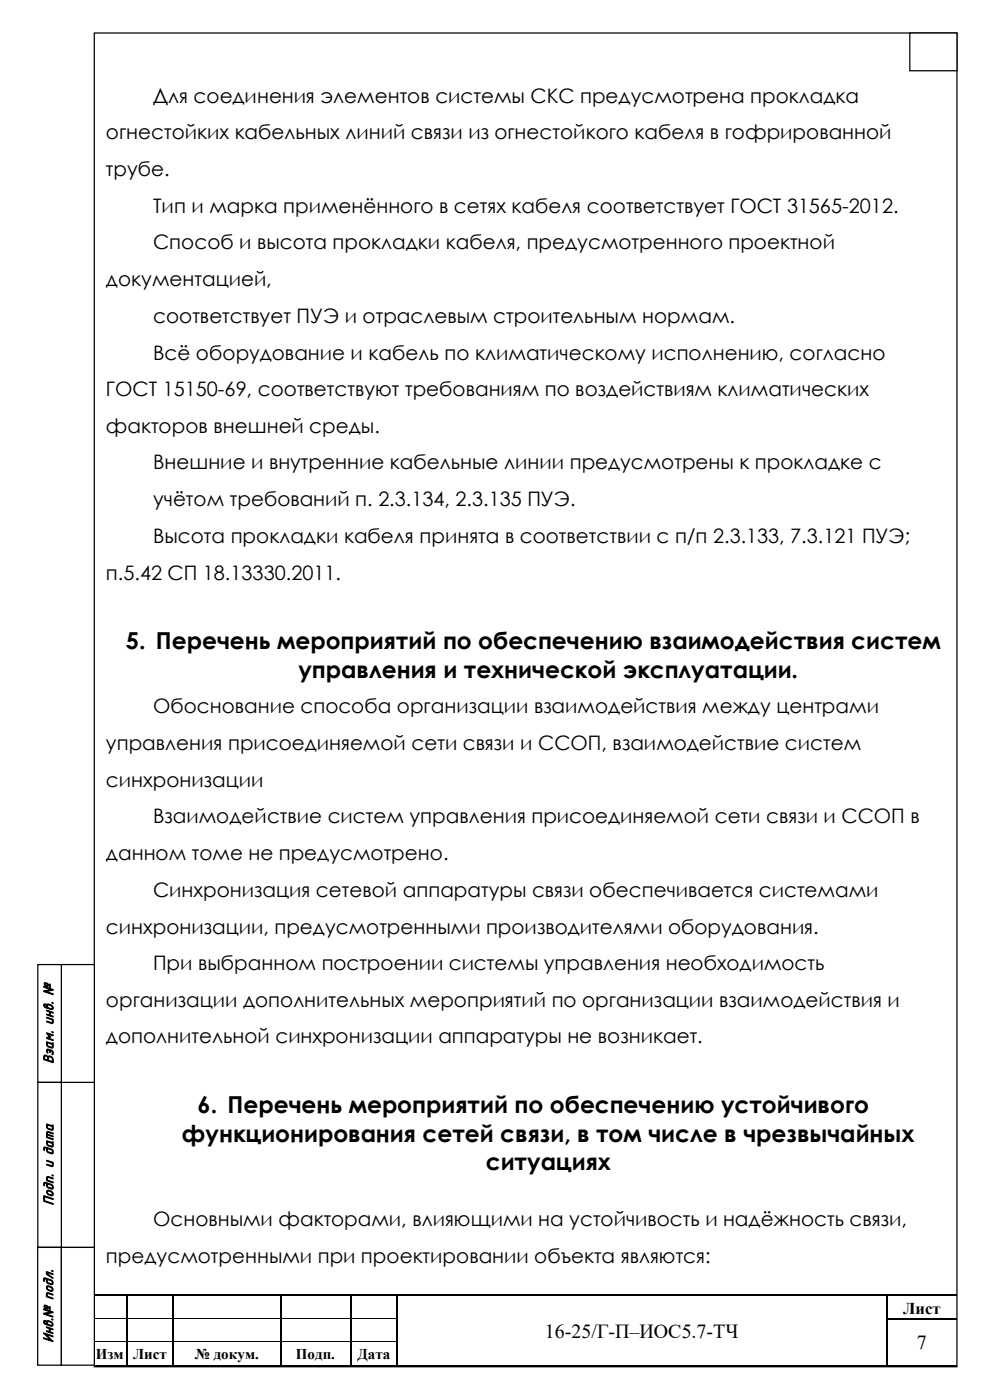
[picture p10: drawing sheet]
<svg xmlns="http://www.w3.org/2000/svg" width="210mm" height="297mm" viewBox="0 0 210 297" stroke-linecap="round" stroke-linejoin="round" font-family="sans-serif">
<defs><g id="words">
<g font-size="5">
<text x="26.7" y="137.8">5. Перечень мероприятий по обеспечению взаимодействия систем</text>
<text x="63.3" y="143.8">управления и технической эксплуатации.</text>
<text x="41.9" y="236.2">6. Перечень мероприятий по обеспечению устойчивого</text>
<text x="38.6" y="242.3">функционирования сетей связи, в том числе в чрезвычайных</text>
<text x="103" y="248.3">ситуациях</text>
</g>
<g font-size="4.2">
<text x="32.5" y="21.8">Для соединения элементов системы СКС предусмотрена прокладка</text>
<text x="22.5" y="29.5">огнестойких кабельных линий связи из огнестойкого кабеля в гофрированной</text>
<text x="22.5" y="37.3">трубе.</text>
<text x="32.5" y="45.1">Тип и марка применённого в сетях кабеля соответствует ГОСТ 31565-2012.</text>
<text x="32.5" y="52.9">Способ и высота прокладки кабеля, предусмотренного проектной</text>
<text x="22.5" y="60.7">документацией,</text>
<text x="32.5" y="68.5">соответствует ПУЭ и отраслевым строительным нормам.</text>
<text x="32.5" y="76.3">Всё оборудование и кабель по климатическому исполнению, согласно</text>
<text x="22.5" y="84.1">ГОСТ 15150-69, соответствуют требованиям по воздействиям климатических</text>
<text x="22.5" y="91.9">факторов внешней среды.</text>
<text x="32.5" y="99.6">Внешние и внутренние кабельные линии предусмотрены к прокладке с</text>
<text x="32.5" y="107.4">учётом требований п. 2.3.134, 2.3.135 ПУЭ.</text>
<text x="32.5" y="115.2">Высота прокладки кабеля принята в соответствии с п/п 2.3.133, 7.3.121 ПУЭ;</text>
<text x="22.5" y="123">п.5.42 СП 18.13330.2011.</text>
<text x="32.5" y="151.3">Обоснование способа организации взаимодействия между центрами</text>
<text x="22.5" y="159.1">управления присоединяемой сети связи и ССОП, взаимодействие систем</text>
<text x="22.5" y="166.9">синхронизации</text>
<text x="32.5" y="174.7">Взаимодействие систем управления присоединяемой сети связи и ССОП в</text>
<text x="22.5" y="182.5">данном томе не предусмотрено.</text>
<text x="32.5" y="190.3">Синхронизация сетевой аппаратуры связи обеспечивается системами</text>
<text x="22.5" y="198.1">синхронизации, предусмотренными производителями оборудования.</text>
<text x="32.5" y="205.9">При выбранном построении системы управления необходимость</text>
<text x="22.5" y="213.6">организации дополнительных мероприятий по организации взаимодействия и</text>
<text x="22.5" y="221.4">дополнительной синхронизации аппаратуры не возникает.</text>
<text x="32.5" y="260.2">Основными факторами, влияющими на устойчивость и надёжность связи,</text>
<text x="22.5" y="267.9">предусмотренными при проектировании объекта являются:</text>
<text x="115.6" y="283.8">16-25/Г-П–ИОС5.7-ТЧ</text>
<text x="194.5" y="286.3">7</text>
</g>
<text font-size="3.5" x="191.6" y="278.9">Лист</text>
<g font-size="3.3">
<text x="11.3" y="225.7" transform="rotate(-90 11.3 225.7)">Взам. инв. №</text>
<text x="11.3" y="255.8" transform="rotate(-90 11.3 255.8)">Подп. и дата</text>
<text x="11.3" y="284.9" transform="rotate(-90 11.3 284.9)">Инв.№ подл.</text>
</g>
<g font-size="3.2">
<text x="20.4" y="288.3">Изм</text>
<text x="28.2" y="288.3">Лист</text>
<text x="41.4" y="288.3">№ докум.</text>
<text x="62.8" y="288.3">Подп.</text>
<text x="75.9" y="288.3">Дата</text>
</g>
</g></defs>
<path d="M20 7h183v283h-183z" fill="none" stroke="#000" stroke-width=".26"/>
<g fill="none" stroke="#000" stroke-width=".25">
<path d="M19.9 274.8h6.9M26.9 274.9v4.8M26.9 279.9v4.7M27 274.8h9.7M36.8 274.9v4.8M36.8 279.9v4.7M36.9 274.8h22.5M59.5 274.9v4.8M59.5 279.9v4.7M59.6 274.8h14.7M74.4 274.9v4.8M74.4 279.9v4.7"/>
<path d="M74.5 274.8h9.7M84.3 274.9v4.8M84.3 279.9v4.7M84.4 274.8h103.6M188.1 274.9v4.8M188.1 279.9v4.7M188.2 274.8h14.7M188.2 279.8h14.7M19.9 289.8h6.9M26.9 284.7v5M27 289.8h9.7M36.8 284.7v5"/>
<path d="M36.9 289.8h22.5M59.5 284.7v5M59.6 289.8h14.7M74.4 284.7v5M74.5 289.8h9.7M84.3 284.7v5M84.4 289.8h103.6M188.1 284.7v5M188.2 289.8h14.7"/>
</g>
<g fill="#000">
<path d="M19.9 279.7h.1zM20 279.7h.1zM26.8 274.7h.2v.2h-.2zM26.8 279.7h.2v.2h-.2zM36.7 274.7h.2v.2h-.2zM36.7 279.7h.2v.2h-.2zM59.4 274.7h.2v.2h-.2zM59.4 279.7h.2v.2h-.2zM74.3 274.7h.2v.2h-.2zM74.3 279.7h.2v.2h-.2zM84.2 274.7h.2v.2h-.2zM84.2 279.7h.2v.2h-.2z"/>
<path d="M188 274.7h.2v.2h-.2zM188 279.7h.2v.2h-.2zM26.8 284.6l.2 .1zM26.8 289.7h.2v.2h-.2zM36.7 284.6l.2 .1zM36.7 289.7h.2v.2h-.2zM59.4 284.6l.2 .1zM59.4 289.7h.2v.2h-.2zM74.3 284.6l.2 .1zM74.3 289.7h.2v.2h-.2zM84.2 284.6l.2 .1zM84.2 289.7h.2v.2h-.2z"/>
<path d="M188 284.6l.2 .1zM188 289.7h.2v.2h-.2z"/>
</g>
<path d="M19.9 274.9v4.8M20.1 279.7h6.7M27 279.7h9.7M36.9 279.7h22.5M59.6 279.7h14.7M74.5 279.7h9.7M19.9 284.7h6.9M27 284.7h9.7M36.9 284.7h22.5M59.6 284.7h14.7M74.5 284.7h9.7" fill="none" stroke="#000" stroke-width=".21"/>
<g fill="#fff" stroke="#000" stroke-width=".26">
<path d="M13 264.7h7v25h-7z" fill-rule="evenodd"/>
<path d="M13 229.7h7v35h-7z" fill-rule="evenodd"/>
<path d="M13 204.7h7v25h-7z" fill-rule="evenodd"/>
<path d="M8 204.7h5v25h-5z" fill-rule="evenodd"/>
<path d="M8 229.7h5v35h-5z" fill-rule="evenodd"/>
<path d="M8 264.7h5v25h-5z" fill-rule="evenodd"/>
<path d="M193 7h10v8h-10z" fill-rule="evenodd"/>
</g>
<use href="#words"/>
</svg>
